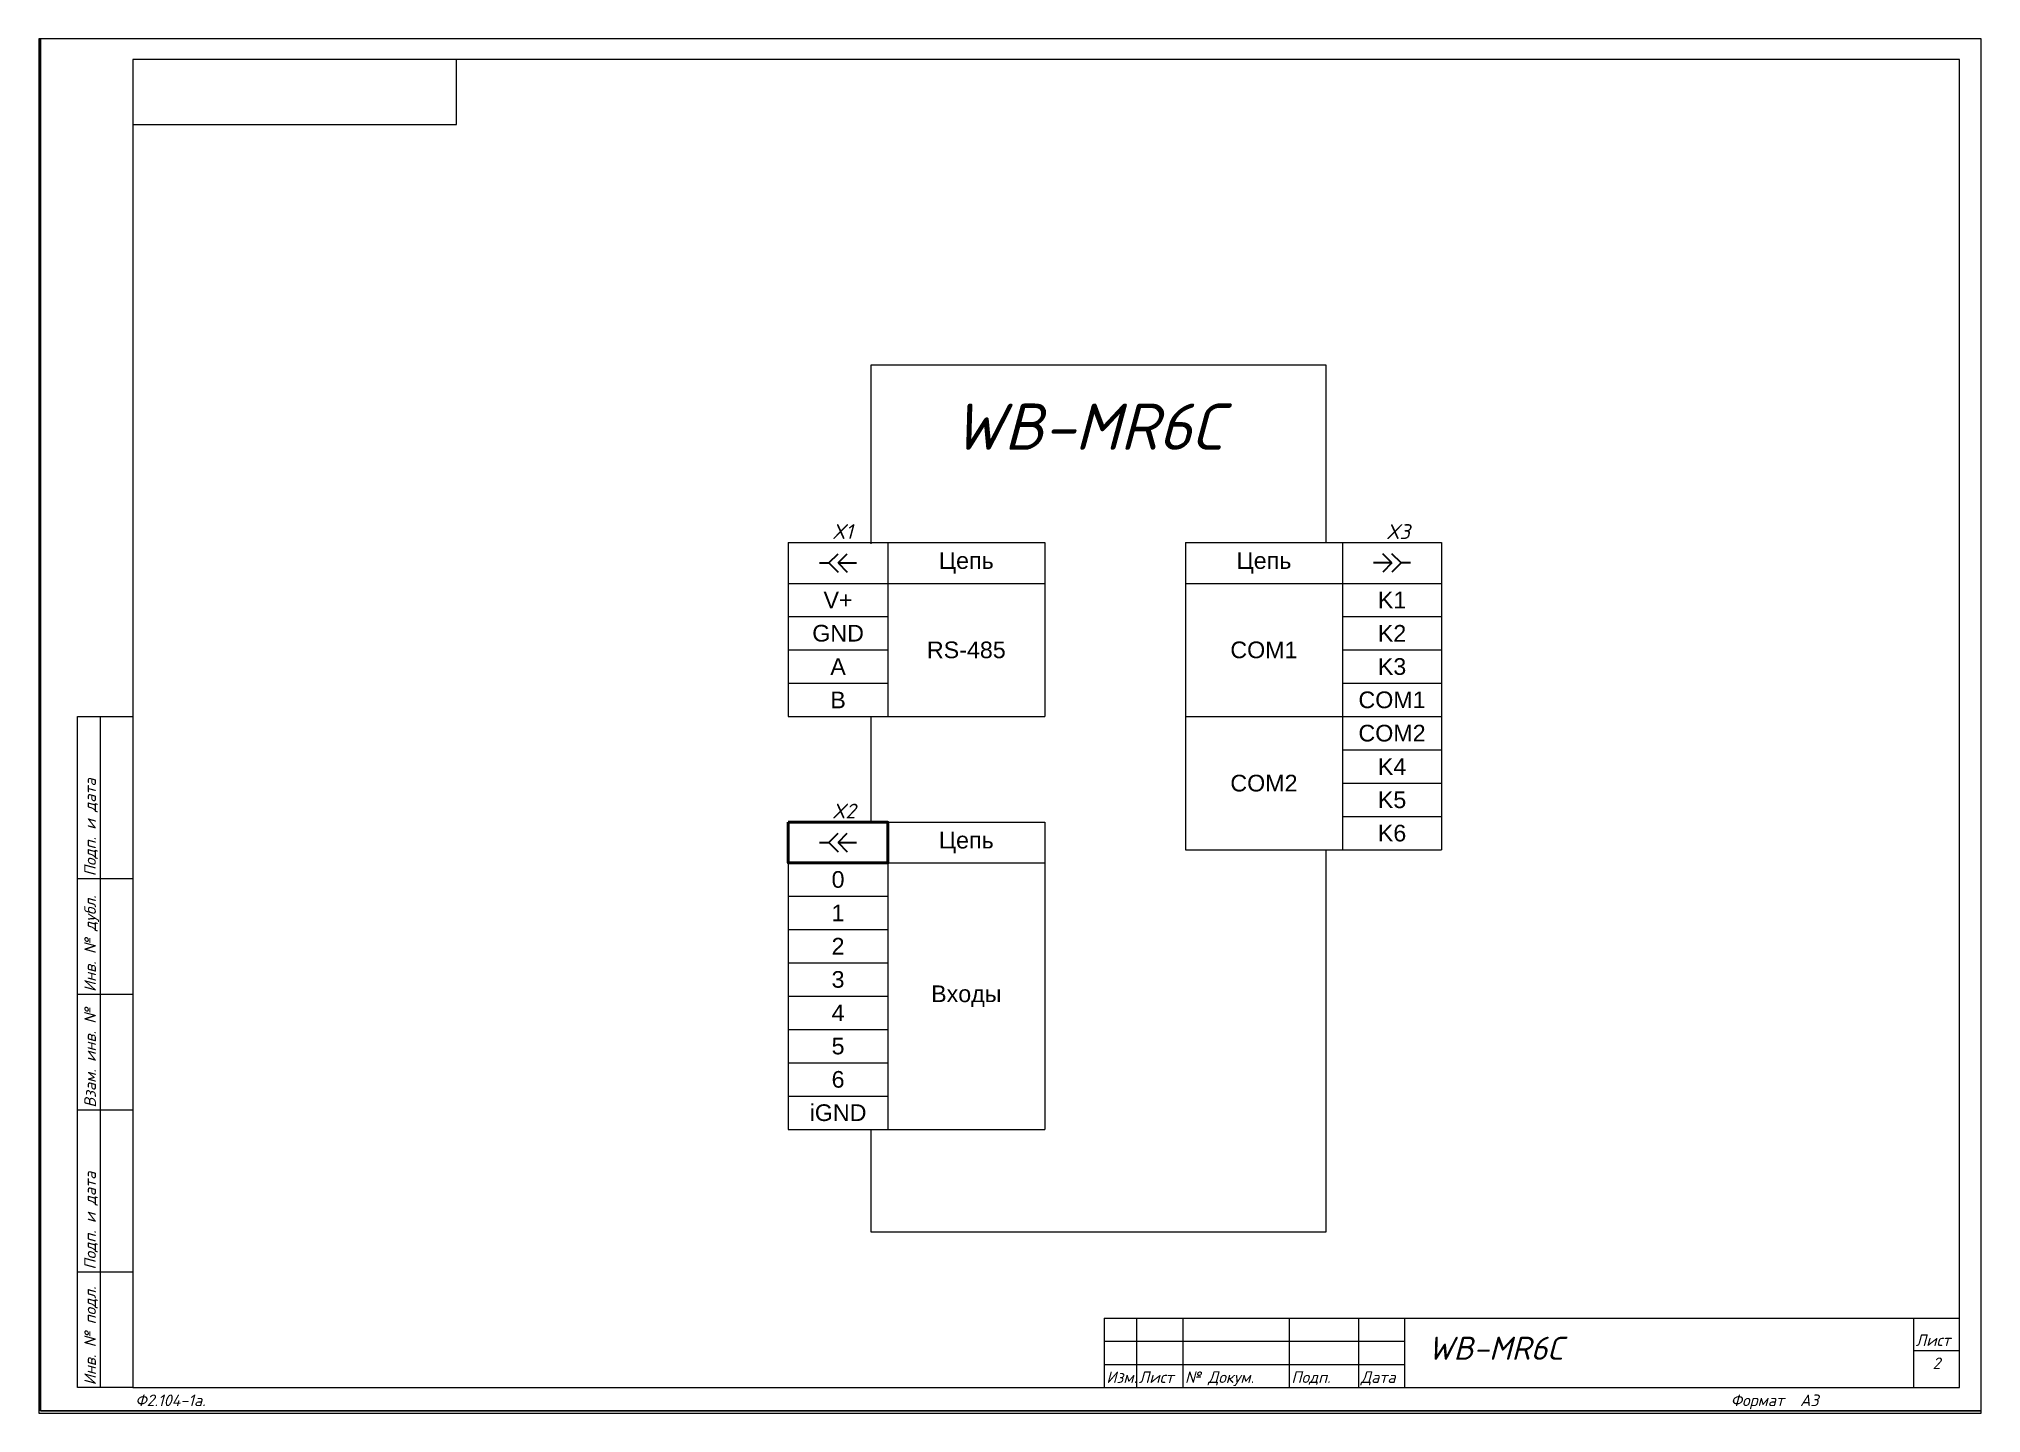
# Paper-space layout 'Wiren Board 2' of a CAD drawing. Header units: millimetres. Extents: x 42 to 378, y 30 to 267.
# The model-space entities are those that its viewports show. They can reach past a viewport. Long polylines and large blocks are cut down to what shows.
import ezdxf
from ezdxf.enums import TextEntityAlignment as Align

# ---------------------------------------------------------------- set-up
doc = ezdxf.new("R2010")
doc.units = ezdxf.units.MM
for name, color, linetype, lineweight in [('4', 4, 'Continuous', 15), ('ELECTRO', 7, 'Continuous', 50), ('рамка', 253, 'Continuous', 5)]:
    doc.layers.add(name, color=color, linetype=linetype, lineweight=lineweight)
doc.layers.add('Привязки', color=2, linetype='Continuous', lineweight=0, plot=False)
doc.styles.get("Standard").update_dxf_attribs({"font": 'arial.ttf'})
doc.styles.add('текст', font='isocpeui.ttf')

# ---------------------------------------------------------------- blocks, each defined once
blk = doc.blocks.new('*U15')
for p, q in [((90, 292), (90, 292)), ((90, 292), (90, 292)), ((90, 278), (90, 292)), ((90, 292), (90, 292)), ((90, 292), (90, 292)), ((90, 292), (90, 292)), ((20, 278), (90, 278)), ((20, 172), (20, 172)), ((20, 172), (20, 172)), ((20, 172), (20, 172)), ((20, 172), (20, 172)), ((20, 172), (20, 172)), ((20, 172), (20, 172)), ((20, 172), (20, 172)), ((8, 115), (8, 150)), ((8, 150), (20, 150)), ((13, 115), (13, 150)), ((8, 90), (8, 115)), ((8, 115), (20, 115)), ((13, 90), (13, 115)), ((8, 65), (8, 90)), ((8, 90), (20, 90)), ((13, 65), (13, 90)), ((8, 30), (8, 65)), ((8, 65), (20, 65)), ((13, 30), (13, 65)), ((8, 5), (8, 30)), ((8, 30), (20, 30)), ((13, 5), (13, 30)), ((230, 20), (415, 20)), ((230, 20), (230, 5)), ((237, 20), (237, 5)), ((247, 20), (247, 5)), ((270, 20), (270, 5)), ((285, 20), (285, 5)), ((295, 20), (295, 5)), ((405, 20), (405, 5)), ((415, 20), (415, 20)), ((415, 20), (415, 20)), ((405, 13), (415, 13)), ((230, 10), (295, 10)), ((20, 5), (8, 5)), ((230, 5), (295, 5)), ((415, 5), (415, 5)), ((415, 5), (415, 5)), ((415, 5), (415, 5)), ((415, 5), (415, 5)), ((415, 5), (415, 5)), ((415, 5), (415, 5)), ((415, 5), (415, 5))]:
    blk.add_line(p, q)
blk.add_lwpolyline([(20, 5), (415, 5), (415, 292), (20, 292)], close=True)
at = {"layer": '4'}
for p, q in [((230, 15), (295, 15)), ((415, 5), (415, 5)), ((415, 5), (415, 5)), ((415, 5), (415, 5)), ((415, 5), (415, 5)), ((415, 5), (415, 5)), ((415, 5), (415, 5)), ((415, 5), (415, 5)), ((415, 5), (415, 5)), ((415, 5), (415, 5))]:
    blk.add_line(p, q, dxfattribs=at)
at = {"layer": 'Привязки'}
blk.add_lwpolyline([(0, 0), (420, 0), (420, 297), (0, 297)], close=True, dxfattribs=at)
at = {"layer": 'рамка'}
blk.add_lwpolyline([(0, 297), (420, 297), (420, 0), (0, 0)], close=True, dxfattribs=at)
at = {"style": 'текст'}
for s, height, p in [('Справ. №', 0.0000208, (20, 172)), ('Перв. примен.', 0.0000208, (20, 172)), ('Подп. и дата', 2.5, (12, 115.5)), ('Инв. № дубл.', 2.5, (12, 90.5)), ('Взам. инв. №', 2.5, (12, 65.5)), ('Подп. и дата', 2.5, (12, 30.5)), ('Инв. № подл.', 2.5, (12, 5.5))]:
    blk.add_text(s, height=height, rotation=90, dxfattribs=at).set_placement(p)
for s, height, p in [('Лист', 2.5, (405.5, 14)), ('Изм.', 2.5, (230.5, 6)), ('Лист', 2.5, (237.5, 6)), ('№ Докум.', 2.5, (247.5, 6)), ('Подп.', 2.5, (270.5, 6)), ('Дата', 2.5, (285.5, 6)), ('Ф2.104-1.', 0.005, (20, 4.99)), ('Разраб.', 0.0000135, (415, 5)), ('Пров.', 0.0000135, (415, 5)), ('Т.контр.', 0.0000135, (415, 5)), ('Н.контр.', 0.0000135, (415, 5)), ('Утв.', 0.0000135, (415, 5)), ('Лит.', 0.0000135, (415, 5)), ('Масса', 0.0000135, (415, 5)), ('Масштаб', 0.0000135, (415, 5)), ('Листов', 0.0000135, (415, 5)), ('Ф2.104-1а.', 2.5, (20.5, 1)), ('Формат', 2.5, (365.5, 1)), ('А3', 2.5, (380.5, 1)), ('А4', 0.025, (419.6, 0.01)), ('А2', 0.00833, (419.87, 0)), ('А1', 0.00625, (419.9, 0)), ('А0', 0.005, (419.92, 0))]:
    blk.add_text(s, height=height, dxfattribs=at).set_placement(p)
for tag, p, height in [('27', (90, 292), 0.00000522), ('28', (90, 292), 0.00000522), ('29', (90, 292), 0.00000522), ('ИЗМ2', (230.5, 16), 2.5), ('ЛИСТИЗМ2', (237.5, 16), 2.5), ('№ДОКУМИЗМ2', (247.5, 16), 2.5), ('ПОДПИЗМ2', (270.5, 16), 2.5), ('ДАТАИЗМ2', (285.5, 16), 2.5), ('ИЗМ1', (230.5, 11), 2.5), ('ЛИСТИЗМ1', (237.5, 11), 2.5), ('№ДОКУМИЗМ1', (247.5, 11), 2.5), ('ПОДПИЗМ1', (270.5, 11), 2.5), ('ДАТАИЗМ1', (285.5, 11), 2.5), ('ОБОЗНАЧЕНИЕ', (300, 11), 5), ('РАЗРАБ', (415, 5), 0.0000135), ('ЛИСТОВ', (415, 5), 0.0000135), ('ПРОВ', (415, 5), 0.0000135), ('ТКОНТР', (415, 5), 0.0000135), ('НКОНТР', (415, 5), 0.0000135), ('УТВ', (415, 5), 0.0000135), ('10', (415, 5), 0.0000135), ('11', (415, 5), 0.0000135), ('12', (415, 5), 0.0000135), ('13', (415, 5), 0.0000135), ('ИЗМ3', (415, 5), 0.0000135), ('ЛИСТИЗМ3', (415, 5), 0.0000135), ('№ДОКУМИЗМ3', (415, 5), 0.0000135), ('ПОДПИЗМ3', (415, 5), 0.0000135), ('ДАТАИЗМ3', (415, 5), 0.0000135), ('ИЗМ4', (415, 5), 0.0000135), ('ЛИСТИЗМ4', (415, 5), 0.0000135), ('№ДОКУМИЗМ4', (415, 5), 0.0000135), ('ПОДПИЗМ4', (415, 5), 0.0000135), ('ДАТАИЗМ4', (415, 5), 0.0000135), ('ДАТАРАЗРАБ', (415, 5), 0.0000135), ('ДАТАПРОВ', (415, 5), 0.0000135), ('ДАТАТКОНТР', (415, 5), 0.0000135), ('ДАТАНКОНТР', (415, 5), 0.0000135), ('ДАТАУТВ', (415, 5), 0.0000135)]:
    blk.add_attdef(tag, p, '', height=height, dxfattribs=at)
for tag, p, height, rotation in [('ОБОЗНАЧЕНИЕ-ВЕРХ', (85, 286), 3.5, 180), ('ПРИМЕНЯЕМОСТЬ', (20, 172), 0.0000208, 90), ('СПРАВ№', (20, 172), 0.0000208, 90), ('ДАТАУЧЁТАДУБЛ', (19, 115.5), 2.5, 90), ('ИНВ№ДУБЛ', (19, 90.5), 2.5, 90), ('ВЗАМИНВ№', (19, 65.5), 2.5, 90), ('ДАТАУЧЁТА', (19, 30.5), 2.5, 90), ('ИНВ№ПОДЛ', (19, 5.5), 2.5, 90)]:
    blk.add_attdef(tag, p, '', height=height, rotation=rotation, dxfattribs=at)
blk.add_attdef('30', text='', height=0.0000625, dxfattribs=at).set_placement((415, 20), align=Align.MIDDLE)
for tag, height, p in [('ЛИСТ', 2.5, (410, 9)), ('НАИМЕНОВАНИЕ1', 0.000027, (415, 5)), ('НАИМЕНОВАНИЕ2', 0.0000189, (415, 5)), ('НАИМЕНОВАНИЕ3', 0.0000189, (415, 5)), ('НАИМЕНОВАНИЕ4', 0.0000135, (415, 5)), ('МАССА', 0.0000189, (415, 5)), ('МАСШТАБ', 0.0000189, (415, 5)), ('МАТЕРИАЛ1', 0.0000135, (415, 5)), ('МАТЕРИАЛ2', 0.0000135, (415, 5)), ('МАТЕРИАЛ3', 0.0000135, (415, 5)), ('ПРЕДПРИЯТИЕ', 0.0000189, (415, 5))]:
    blk.add_attdef(tag, text='', height=height, dxfattribs=at).set_placement(p, align=Align.CENTER)
for tag in ['ЛИТЕРА', 'ЛИТЕРА2', 'ЛИТЕРА3']:
    blk.add_attdef(tag, text='', height=0.0000135, dxfattribs=at).set_placement((415, 5), align=Align.RIGHT)
for tag in ['ИНДЕКС', 'ИНДЕКС2', 'ИНДЕКС3']:
    blk.add_attdef(tag, text='', height=0.0000135, dxfattribs=at).set_placement((415, 5), align=Align.TOP_LEFT)
blk = doc.blocks.new('*T35')
at = {"layer": 'ELECTRO', "color": 0, "linetype": 'ByBlock', "lineweight": -2, "transparency": 16777216}
for p, q in [((0, 0), (55.4, 0)), ((0, 0), (0, -66.4)), ((33.93, 0), (33.93, -66.4)), ((55.4, 0), (55.4, -66.4)), ((0, -8.8), (55.4, -8.8)), ((33.93, -16), (55.4, -16)), ((33.93, -23.2), (55.4, -23.2)), ((33.93, -30.4), (55.4, -30.4)), ((0, -37.6), (55.4, -37.6)), ((33.93, -44.8), (55.4, -44.8)), ((33.93, -52), (55.4, -52)), ((33.93, -59.2), (55.4, -59.2)), ((0, -66.4), (55.4, -66.4))]:
    blk.add_line(p, q, dxfattribs=at)
at = {"layer": 'ELECTRO', "color": 0, "transparency": 16777216, "char_height": 3.6, "attachment_point": 5}
for s, insert, width in [('Цепь', (16.97, -4.4), 31.5325), ('K1', (44.67, -12.4), 19.0656), ('K2', (44.67, -19.6), 19.0656), ('COM1', (16.97, -23.2), 31.5325), ('K3', (44.67, -26.8), 19.0656), ('COM1', (44.67, -34), 19.0656), ('COM2', (44.67, -41.2), 19.0656), ('COM2', (16.97, -52), 31.5325), ('K4', (44.67, -48.4), 19.0656), ('K5', (44.67, -55.6), 19.0656), ('K6', (44.67, -62.8), 19.0656)]:
    blk.add_mtext(s, dxfattribs=dict(at, insert=insert, width=width))
blk = doc.blocks.new('*U32')
at = {"layer": 'ELECTRO', "lineweight": 35}
for p, q in [((0, 2.5), (-2.5, 0)), ((0, 5), (0, 2.5)), ((0, 2.5), (2.5, 0)), ((0, 0), (-2.5, -2.5)), ((0, 0), (0, -5)), ((0, 0), (2.5, -2.5))]:
    blk.add_line(p, q, dxfattribs=at)
blk = doc.blocks.new('*T36')
at = {"layer": 'ELECTRO', "color": 0, "linetype": 'ByBlock', "lineweight": -2, "transparency": 16777216}
for p, q in [((0, 0), (55.46, 0)), ((0, 0), (0, -37.6)), ((21.53, 0), (21.53, -37.6)), ((55.46, 0), (55.46, -37.6)), ((0, -8.8), (55.46, -8.8)), ((0, -16), (21.53, -16)), ((0, -23.2), (21.53, -23.2)), ((0, -30.4), (21.53, -30.4)), ((0, -37.6), (55.46, -37.6))]:
    blk.add_line(p, q, dxfattribs=at)
at = {"layer": 'ELECTRO', "color": 0, "transparency": 16777216, "char_height": 3.6, "attachment_point": 5}
for s, insert, width in [('Цепь', (38.49, -4.4), 31.5325), ('V+', (10.76, -12.4), 19.1285), ('GND', (10.76, -19.6), 19.1285), ('A', (10.76, -26.8), 19.1285), ('RS-485', (38.49, -23.2), 31.5325), ('B', (10.76, -34), 19.1285)]:
    blk.add_mtext(s, dxfattribs=dict(at, insert=insert, width=width))
blk = doc.blocks.new('Socket')
at = {"layer": 'ELECTRO', "lineweight": 35}
for p, q in [((0, 2.5), (-2.5, 0)), ((0, 5), (0, 2.5)), ((0, 2.5), (2.5, 0)), ((0, 0), (-2.5, -2.5)), ((0, 0), (0, -5)), ((0, 0), (2.5, -2.5))]:
    blk.add_line(p, q, dxfattribs=at)
blk = doc.blocks.new('*T37')
at = {"layer": 'ELECTRO', "color": 0, "linetype": 'ByBlock', "lineweight": -2, "transparency": 16777216}
for p, q in [((0, 0), (55.46, 0)), ((0, 0), (0, -66.4)), ((21.53, 0), (21.53, -66.4)), ((55.46, 0), (55.46, -66.4)), ((0, -8.8), (55.46, -8.8)), ((0, -16), (21.53, -16)), ((0, -23.2), (21.53, -23.2)), ((0, -30.4), (21.53, -30.4)), ((0, -37.6), (21.53, -37.6)), ((0, -44.8), (21.53, -44.8)), ((0, -52), (21.53, -52)), ((0, -59.2), (21.53, -59.2)), ((0, -66.4), (55.46, -66.4))]:
    blk.add_line(p, q, dxfattribs=at)
at = {"layer": 'ELECTRO', "color": 0, "transparency": 16777216, "char_height": 3.6, "attachment_point": 5}
for s, insert, width in [('Цепь', (38.49, -4.4), 31.5325), ('0', (10.76, -12.4), 19.1285), ('1', (10.76, -19.6), 19.1285), ('2', (10.76, -26.8), 19.1285), ('3', (10.76, -34), 19.1285), ('Входы', (38.49, -37.6), 31.5325), ('4', (10.76, -41.2), 19.1285), ('5', (10.76, -48.4), 19.1285), ('6', (10.76, -55.6), 19.1285), ('iGND', (10.76, -62.8), 19.1285)]:
    blk.add_mtext(s, dxfattribs=dict(at, insert=insert, width=width))

msp = doc.modelspace()

# ---------------------------------------------------------------- linework, layer by layer
for points in [[(619.64, 187.48), (619.64, 226.17), (717.92, 226.17), (717.92, 187.75)], [(619.64, 127.33), (619.64, 150.15)], [(717.92, 121.35), (717.92, 38.74), (619.64, 38.74), (619.64, 60.93)]]:
    msp.add_lwpolyline(points)
at = {"layer": 'ELECTRO'}
msp.add_lwpolyline([(601.72, 127.33), (623.25, 127.33), (623.25, 118.53), (601.72, 118.53)], close=True, dxfattribs=at)

# ---------------------------------------------------------------- block references
msp.add_blockref('*U15', (440, 0.14)).add_auto_attribs({'ОБОЗНАЧЕНИЕ': 'WB-MR6С', 'ЛИСТ': '2', '10': '123'})
for name, p in [('*T36', (601.72, 187.75)), ('*T35', (687.6, 187.75)), ('*T37', (601.72, 127.33))]:
    msp.add_blockref(name, p)
at = {"layer": 'ELECTRO', "xscale": 0.8, "yscale": 0.8, "zscale": 0.8}
for name, p, rotation in [('Socket', (612.48, 183.36), 90.00064977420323), ('*U32', (732.26, 183.35), 270.0006497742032), ('Socket', (612.48, 122.93), 90.00064977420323)]:
    msp.add_blockref(name, p, dxfattribs=dict(at, rotation=rotation))

# ---------------------------------------------------------------- texts
at = {"layer": 'ELECTRO', "style": 'текст'}
msp.add_text('WB-MR6С', height=10, dxfattribs=at).set_placement((637.2, 207.82))
at = {"layer": 'ELECTRO', "char_height": 3.2, "attachment_point": 1}
for s, insert in [('{\\fISOCPEUR|b1|i1|c204|p34;X1}', (611.18, 191.75)), ('{\\fISOCPEUR|b1|i1|c204|p34;X3}', (731, 191.73)), ('{\\fISOCPEUR|b1|i1|c204|p34;X\\fISOCPEUR|b1|i1|c0|p34;2}', (611.18, 131.33))]:
    msp.add_mtext_dynamic_manual_height_columns(s, width=13.7008, gutter_width=10, heights=[0], dxfattribs=dict(at, insert=insert))

psp = doc.layouts.new('Wiren Board 2')

# ---------------------------------------------------------------- viewports
at = {"layer": '0'}
psp.add_viewport(center=(210, 148.5), size=(336, 237.6), view_center_point=(649.66, 148.12), view_height=297, dxfattribs=at)

doc.saveas('drawing.dxf')
